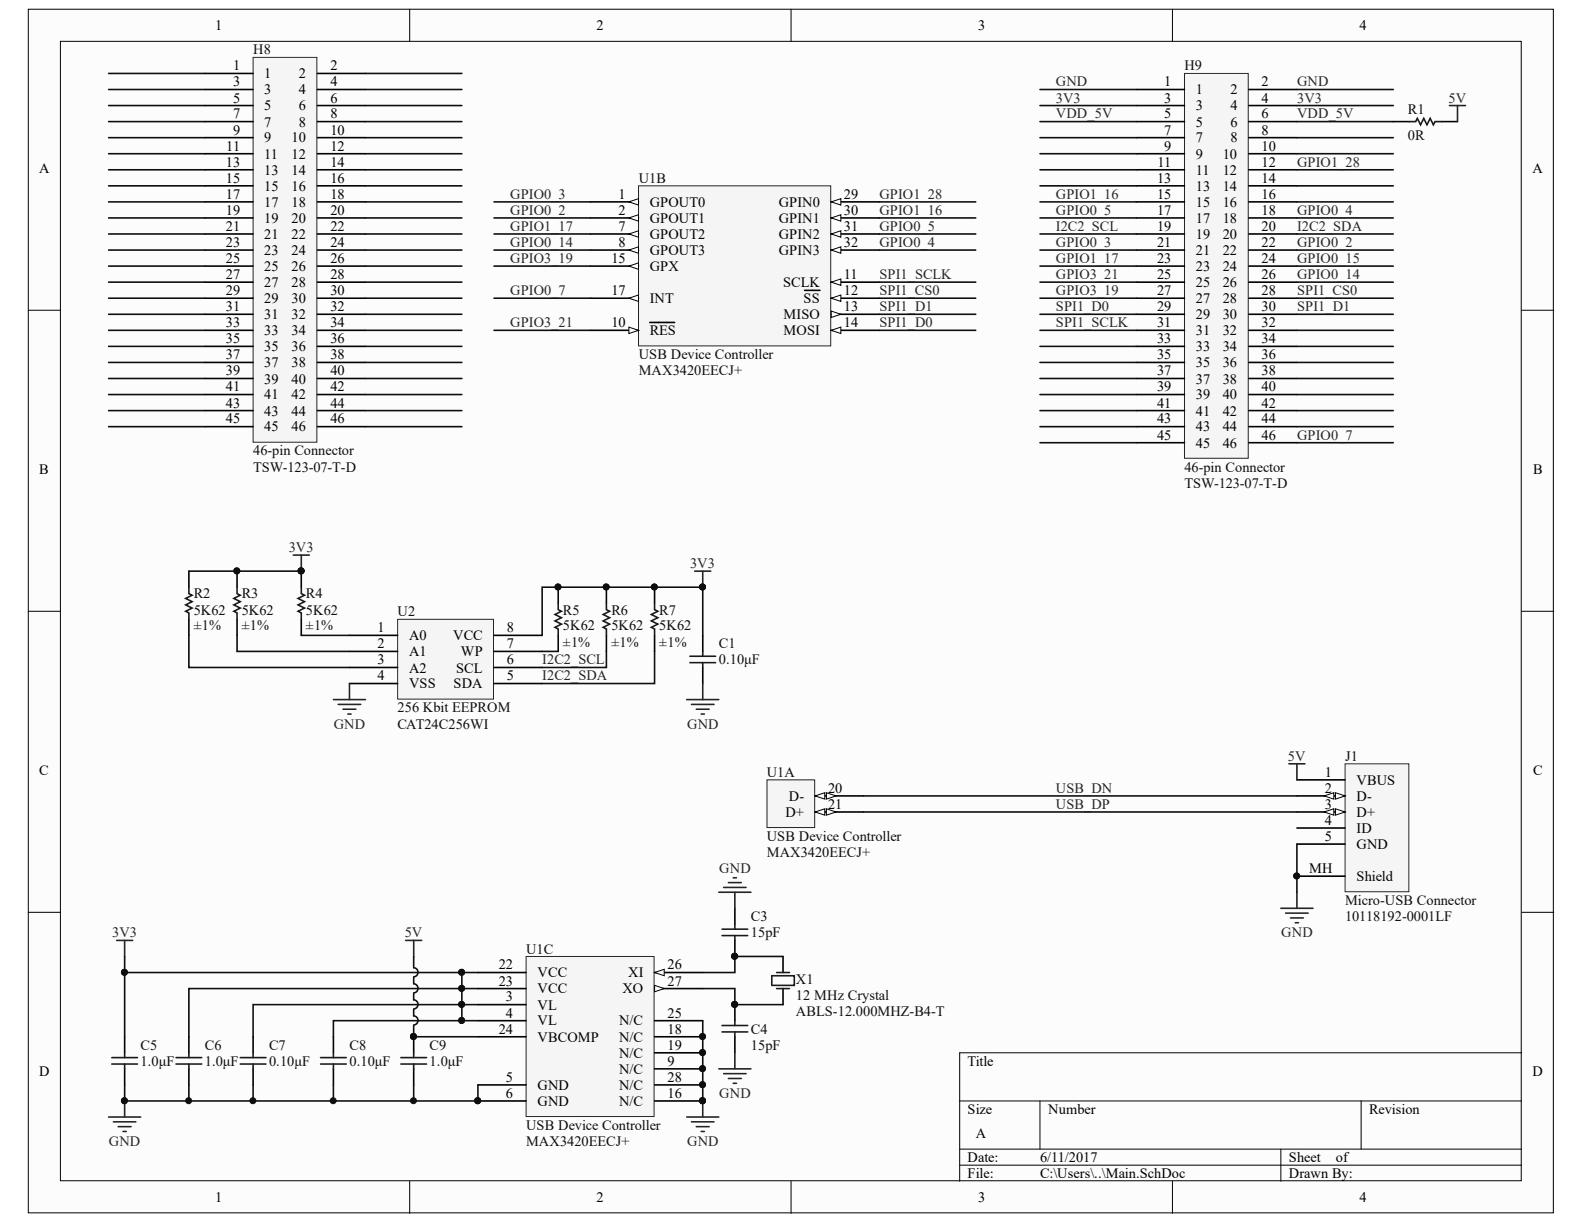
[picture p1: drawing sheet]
<svg xmlns="http://www.w3.org/2000/svg" width="279mm" height="216mm" viewBox="0 0 279 216" stroke-linecap="round" stroke-linejoin="round" font-family="sans-serif">
<defs><g id="words">
<g font-size="2.5">
<text x="38" y="5.3">1</text>
<text x="105.2" y="5.3">2</text>
<text x="172.5" y="5.3">3</text>
<text x="239.8" y="5.3">4</text>
<text x="41.1" y="12.4">1</text>
<text x="41.1" y="15.2">3</text>
<text x="46.6" y="13.8">1</text>
<text x="46.6" y="16.7">3</text>
<text x="52.7" y="13.8">2</text>
<text x="52.7" y="16.7">4</text>
<text x="58.3" y="12.4">2</text>
<text x="58.3" y="15.2">4</text>
<text x="205.4" y="15.2">1</text>
<text x="210.9" y="16.7">1</text>
<text x="217" y="16.7">2</text>
<text x="222.5" y="15.2">2</text>
<text x="41.1" y="18.1">5</text>
<text x="41.1" y="20.9">7</text>
<text x="41.1" y="23.8">9</text>
<text x="46.6" y="19.5">5</text>
<text x="46.6" y="22.3">7</text>
<text x="52.7" y="19.5">6</text>
<text x="52.7" y="22.3">8</text>
<text x="58.3" y="18.1">6</text>
<text x="58.3" y="20.9">8</text>
<text x="58.3" y="23.8">10</text>
<text x="205.4" y="18.1">3</text>
<text x="205.4" y="20.9">5</text>
<text x="205.4" y="23.8">7</text>
<text x="210.9" y="19.5">3</text>
<text x="210.9" y="22.3">5</text>
<text x="217" y="19.5">4</text>
<text x="217" y="22.3">6</text>
<text x="222.5" y="18.1">4</text>
<text x="222.5" y="20.9">6</text>
<text x="222.5" y="23.8">8</text>
<text x="39.8" y="29.4">13</text>
<text x="39.9" y="26.6">11</text>
<text x="46.6" y="25.1">9</text>
<text x="46.6" y="28">11</text>
<text x="51.4" y="25.1">10</text>
<text x="51.4" y="28">12</text>
<text x="58.3" y="26.6">12</text>
<text x="58.3" y="29.4">14</text>
<text x="204.2" y="29.4">11</text>
<text x="205.4" y="26.6">9</text>
<text x="210.9" y="25.1">7</text>
<text x="210.9" y="28">9</text>
<text x="215.7" y="28">10</text>
<text x="217" y="25.1">8</text>
<text x="222.5" y="26.6">10</text>
<text x="222.5" y="29.4">12</text>
<text x="6.9" y="30.4">A</text>
<text x="39.8" y="32.2">15</text>
<text x="39.8" y="35.1">17</text>
<text x="46.6" y="30.8">13</text>
<text x="46.6" y="33.7">15</text>
<text x="51.4" y="30.8">14</text>
<text x="51.4" y="33.7">16</text>
<text x="58.3" y="32.2">16</text>
<text x="58.3" y="35.1">18</text>
<text x="109.1" y="35.1">1</text>
<text x="148.9" y="35.1">29</text>
<text x="204.1" y="32.2">13</text>
<text x="204.1" y="35.1">15</text>
<text x="210.9" y="30.8">11</text>
<text x="210.9" y="33.7">13</text>
<text x="215.7" y="30.8">12</text>
<text x="215.7" y="33.7">14</text>
<text x="222.5" y="32.2">14</text>
<text x="222.5" y="35.1">16</text>
<text x="270.3" y="30.4">A</text>
<text x="39.8" y="37.9">19</text>
<text x="39.8" y="40.8">21</text>
<text x="46.6" y="36.4">17</text>
<text x="46.6" y="39.3">19</text>
<text x="51.4" y="36.4">18</text>
<text x="51.4" y="39.3">20</text>
<text x="58.3" y="37.9">20</text>
<text x="58.3" y="40.8">22</text>
<text x="109.1" y="37.9">2</text>
<text x="109.1" y="40.8">7</text>
<text x="114.6" y="36.4">GPOUT0</text>
<text x="114.6" y="39.3">GPOUT1</text>
<text x="137.4" y="36.4">GPIN0</text>
<text x="137.4" y="39.3">GPIN1</text>
<text x="148.9" y="37.9">30</text>
<text x="148.9" y="40.8">31</text>
<text x="204.1" y="37.9">17</text>
<text x="204.1" y="40.8">19</text>
<text x="210.9" y="36.4">15</text>
<text x="210.9" y="39.3">17</text>
<text x="215.7" y="36.4">16</text>
<text x="215.7" y="39.3">18</text>
<text x="222.5" y="37.9">18</text>
<text x="222.5" y="40.8">20</text>
<text x="39.8" y="43.6">23</text>
<text x="39.8" y="46.3">25</text>
<text x="46.6" y="42.1">21</text>
<text x="46.6" y="45">23</text>
<text x="46.6" y="47.8">25</text>
<text x="51.4" y="42.1">22</text>
<text x="51.4" y="45">24</text>
<text x="51.4" y="47.8">26</text>
<text x="58.3" y="43.6">24</text>
<text x="58.3" y="46.3">26</text>
<text x="107.8" y="46.3">15</text>
<text x="109.1" y="43.6">8</text>
<text x="114.6" y="42.1">GPOUT2</text>
<text x="114.6" y="45">GPOUT3</text>
<text x="114.6" y="47.8">GPX</text>
<text x="137.4" y="42.1">GPIN2</text>
<text x="137.4" y="45">GPIN3</text>
<text x="148.9" y="43.6">32</text>
<text x="204.1" y="43.6">21</text>
<text x="204.1" y="46.3">23</text>
<text x="210.9" y="42.1">19</text>
<text x="210.9" y="45">21</text>
<text x="210.9" y="47.8">23</text>
<text x="215.7" y="42.1">20</text>
<text x="215.7" y="45">22</text>
<text x="215.7" y="47.8">24</text>
<text x="222.5" y="43.6">22</text>
<text x="222.5" y="46.3">24</text>
<text x="39.8" y="49.2">27</text>
<text x="39.8" y="52">29</text>
<text x="46.6" y="50.7">27</text>
<text x="46.6" y="53.4">29</text>
<text x="51.4" y="50.7">28</text>
<text x="51.4" y="53.4">30</text>
<text x="58.3" y="49.2">28</text>
<text x="58.3" y="52">30</text>
<text x="107.8" y="52">17</text>
<text x="114.6" y="53.4">INT</text>
<text x="138.1" y="50.7">SCLK</text>
<text x="141.8" y="53.4">SS</text>
<text x="148.9" y="49.2">11</text>
<text x="148.9" y="52">12</text>
<text x="204.1" y="49.2">25</text>
<text x="204.1" y="52">27</text>
<text x="210.9" y="50.7">25</text>
<text x="210.9" y="53.4">27</text>
<text x="215.7" y="50.7">26</text>
<text x="215.7" y="53.4">28</text>
<text x="222.5" y="49.2">26</text>
<text x="222.5" y="52">28</text>
<text x="39.8" y="54.9">31</text>
<text x="39.8" y="57.7">33</text>
<text x="46.6" y="56.3">31</text>
<text x="46.6" y="59.1">33</text>
<text x="51.4" y="56.3">32</text>
<text x="51.4" y="59.1">34</text>
<text x="58.3" y="54.9">32</text>
<text x="58.3" y="57.7">34</text>
<text x="107.8" y="57.7">10</text>
<text x="114.6" y="59.1">RES</text>
<text x="138.2" y="56.3">MISO</text>
<text x="138.2" y="59.1">MOSI</text>
<text x="148.9" y="54.9">13</text>
<text x="148.9" y="57.7">14</text>
<text x="204.1" y="54.9">29</text>
<text x="204.1" y="57.7">31</text>
<text x="210.9" y="56.3">29</text>
<text x="210.9" y="59.1">31</text>
<text x="215.7" y="56.3">30</text>
<text x="215.7" y="59.1">32</text>
<text x="222.5" y="54.9">30</text>
<text x="222.5" y="57.7">32</text>
<text x="39.8" y="60.5">35</text>
<text x="39.8" y="63.3">37</text>
<text x="46.6" y="62">35</text>
<text x="46.6" y="64.8">37</text>
<text x="51.4" y="62">36</text>
<text x="51.4" y="64.8">38</text>
<text x="58.3" y="60.5">36</text>
<text x="58.3" y="63.3">38</text>
<text x="204.1" y="60.5">33</text>
<text x="204.1" y="63.3">35</text>
<text x="210.9" y="62">33</text>
<text x="210.9" y="64.8">35</text>
<text x="215.7" y="62">34</text>
<text x="215.7" y="64.8">36</text>
<text x="222.5" y="60.5">34</text>
<text x="222.5" y="63.3">36</text>
<text x="39.8" y="66.2">39</text>
<text x="39.8" y="69">41</text>
<text x="39.8" y="71.9">43</text>
<text x="46.6" y="67.7">39</text>
<text x="46.6" y="70.4">41</text>
<text x="51.4" y="67.7">40</text>
<text x="51.4" y="70.4">42</text>
<text x="58.3" y="66.2">40</text>
<text x="58.3" y="69">42</text>
<text x="58.3" y="71.9">44</text>
<text x="204.1" y="66.2">37</text>
<text x="204.1" y="69">39</text>
<text x="204.1" y="71.9">41</text>
<text x="210.9" y="67.7">37</text>
<text x="210.9" y="70.4">39</text>
<text x="215.7" y="67.7">38</text>
<text x="215.7" y="70.4">40</text>
<text x="222.5" y="66.2">38</text>
<text x="222.5" y="69">40</text>
<text x="222.5" y="71.9">42</text>
<text x="39.8" y="74.7">45</text>
<text x="46.6" y="73.3">43</text>
<text x="46.6" y="76.1">45</text>
<text x="51.4" y="73.3">44</text>
<text x="51.4" y="76.1">46</text>
<text x="58.3" y="74.7">46</text>
<text x="204.1" y="74.7">43</text>
<text x="204.1" y="77.5">45</text>
<text x="210.9" y="73.3">41</text>
<text x="210.9" y="76.1">43</text>
<text x="215.7" y="73.3">42</text>
<text x="215.7" y="76.1">44</text>
<text x="222.5" y="74.7">44</text>
<text x="222.5" y="77.5">46</text>
<text x="6.9" y="83.5">B</text>
<text x="210.9" y="79">45</text>
<text x="215.7" y="79">46</text>
<text x="270.4" y="83.5">B</text>
<text x="66.6" y="111.5">1</text>
<text x="72.1" y="113">A0</text>
<text x="79.9" y="113">VCC</text>
<text x="89.4" y="111.5">8</text>
<text x="66.6" y="114.3">2</text>
<text x="66.6" y="117.2">3</text>
<text x="66.6" y="120">4</text>
<text x="72.1" y="115.8">A1</text>
<text x="72.1" y="118.6">A2</text>
<text x="80.4" y="118.6">SCL</text>
<text x="81.3" y="115.8">WP</text>
<text x="89.4" y="120">5</text>
<text x="89.4" y="117.2">6</text>
<text x="89.4" y="114.3">7</text>
<text x="72.1" y="121.4">VSS</text>
<text x="80" y="121.4">SDA</text>
<text x="6.9" y="136.7">C</text>
<text x="233.7" y="137">1</text>
<text x="270.4" y="136.7">C</text>
<text x="139.1" y="141.2">D-</text>
<text x="146.1" y="139.9">20</text>
<text x="146.1" y="142.7">21</text>
<text x="233.7" y="139.9">2</text>
<text x="233.7" y="142.7">3</text>
<text x="239.3" y="138.4">VBUS</text>
<text x="239.3" y="141.2">D-</text>
<text x="138.5" y="144.1">D+</text>
<text x="233.7" y="145.5">4</text>
<text x="233.7" y="148.3">5</text>
<text x="239.3" y="144.1">D+</text>
<text x="239.3" y="146.9">ID</text>
<text x="239.3" y="149.8">GND</text>
<text x="230.9" y="154">MH</text>
<text x="239.3" y="155.4">Shield</text>
<text x="88" y="171">22</text>
<text x="88" y="173.9">23</text>
<text x="94.8" y="172.4">VCC</text>
<text x="110.8" y="172.4">XI</text>
<text x="117.7" y="171">26</text>
<text x="117.7" y="173.9">27</text>
<text x="89.2" y="176.6">3</text>
<text x="89.2" y="179.5">4</text>
<text x="94.8" y="178.1">VL</text>
<text x="94.8" y="175.2">VCC</text>
<text x="109.8" y="175.2">XO</text>
<text x="117.7" y="179.5">25</text>
<text x="88" y="182.3">24</text>
<text x="94.8" y="180.9">VL</text>
<text x="94.8" y="183.7">VBCOMP</text>
<text x="109.2" y="183.7">N/C</text>
<text x="109.2" y="180.9">N/C</text>
<text x="117.7" y="182.3">18</text>
<text x="117.7" y="185.2">19</text>
<text x="6.9" y="189.8">D</text>
<text x="89.2" y="190.9">5</text>
<text x="109.2" y="189.4">N/C</text>
<text x="109.2" y="186.5">N/C</text>
<text x="117.7" y="188">9</text>
<text x="117.7" y="190.9">28</text>
<text x="170.7" y="188">Title</text>
<text x="270.3" y="189.8">D</text>
<text x="89.2" y="193.6">6</text>
<text x="94.8" y="192.2">GND</text>
<text x="94.8" y="195.1">GND</text>
<text x="109.2" y="195.1">N/C</text>
<text x="109.2" y="192.2">N/C</text>
<text x="117.7" y="193.6">16</text>
<text x="170.7" y="196.5">Size</text>
<text x="184.9" y="196.5">Number</text>
<text x="241.5" y="196.5">Revision</text>
<text x="172.1" y="200.7">A</text>
<text x="170.7" y="205">Date:</text>
<text x="170.7" y="207.8">File:</text>
<text x="183.5" y="205">6/11/2017</text>
<text x="183.5" y="207.8">C:\Users\..\Main.SchDoc</text>
<text x="227.4" y="205">Sheet</text>
<text x="227.4" y="207.8">Drawn By:</text>
<text x="235.6" y="205">of</text>
<text x="38" y="212.1">1</text>
<text x="105.2" y="212.1">2</text>
<text x="172.5" y="212.1">3</text>
<text x="239.8" y="212.1">4</text>
</g>
<g font-size="2.5" fill="#0e0e0e">
<text x="44.7" y="9.6">H8</text>
<text x="208.9" y="12.4">H9</text>
<text x="248.3" y="20">R1</text>
<text x="248.3" y="24.6">0R</text>
<text x="112.7" y="32.2">U1B</text>
<text x="112.7" y="63.3">USB Device Controller</text>
<text x="112.7" y="66.2">MAX3420EECJ+</text>
<text x="44.7" y="83.2">TSW-123-07-T-D</text>
<text x="44.7" y="80.3">46-pin Connector</text>
<text x="208.9" y="83.2">46-pin Connector</text>
<text x="208.9" y="86">TSW-123-07-T-D</text>
<text x="34.2" y="105.5">R2</text>
<text x="42.6" y="105.5">R3</text>
<text x="54" y="105.5">R4</text>
<text x="34.2" y="111.2">±1%</text>
<text x="34.2" y="108.4">5K62</text>
<text x="42.6" y="111.2">±1%</text>
<text x="42.6" y="108.4">5K62</text>
<text x="54" y="111.2">±1%</text>
<text x="54" y="108.4">5K62</text>
<text x="70.1" y="108.7">U2</text>
<text x="99.3" y="108.4">R5</text>
<text x="99.3" y="111.2">5K62</text>
<text x="107.8" y="108.4">R6</text>
<text x="107.8" y="111.2">5K62</text>
<text x="116.3" y="108.4">R7</text>
<text x="116.3" y="111.2">5K62</text>
<text x="99.3" y="114.1">±1%</text>
<text x="107.8" y="114.1">±1%</text>
<text x="116.3" y="114.1">±1%</text>
<text x="126.8" y="114.3">C1</text>
<text x="126.8" y="117.2">0.10μF</text>
<text x="70.1" y="125.7">256 Kbit EEPROM</text>
<text x="70.1" y="128.5">CAT24C256WI</text>
<text x="135.2" y="137">U1A</text>
<text x="237.2" y="134.2">J1</text>
<text x="135.2" y="148.3">USB Device Controller</text>
<text x="135.2" y="151.2">MAX3420EECJ+</text>
<text x="237.2" y="159.7">Micro-USB Connector</text>
<text x="132.5" y="162.5">C3</text>
<text x="132.5" y="165.3">15pF</text>
<text x="237.2" y="162.5">10118192-0001LF</text>
<text x="92.8" y="168.2">U1C</text>
<text x="140.4" y="173.5">X1</text>
<text x="140.4" y="179.2">ABLS-12.000MHZ-B4-T</text>
<text x="140.4" y="176.4">12 MHz Crystal</text>
<text x="24.8" y="185.2">C5</text>
<text x="36.1" y="185.2">C6</text>
<text x="47.4" y="185.2">C7</text>
<text x="61.7" y="185.2">C8</text>
<text x="75.8" y="185.2">C9</text>
<text x="132.5" y="182.3">C4</text>
<text x="132.5" y="185.2">15pF</text>
<text x="24.8" y="188">1.0μF</text>
<text x="36.1" y="188">1.0μF</text>
<text x="47.4" y="188">0.10μF</text>
<text x="61.7" y="188">0.10μF</text>
<text x="75.8" y="188">1.0μF</text>
<text x="92.8" y="202.1">MAX3420EECJ+</text>
<text x="92.8" y="199.3">USB Device Controller</text>
</g>
<g font-size="2.5" fill="#262626">
<text x="186.2" y="15.2">GND</text>
<text x="228.8" y="15.2">GND</text>
<text x="186.2" y="18.1">3V3</text>
<text x="186.2" y="20.9">VDD_5V</text>
<text x="228.8" y="18.1">3V3</text>
<text x="228.8" y="20.9">VDD_5V</text>
<text x="255.5" y="18.1">5V</text>
<text x="228.8" y="29.4">GPIO1_28</text>
<text x="90" y="35.1">GPIO0_3</text>
<text x="155.1" y="35.1">GPIO1_28</text>
<text x="186.2" y="35.1">GPIO1_16</text>
<text x="90" y="40.8">GPIO1_17</text>
<text x="90" y="37.9">GPIO0_2</text>
<text x="155.1" y="37.9">GPIO1_16</text>
<text x="155.1" y="40.8">GPIO0_5</text>
<text x="186.2" y="37.9">GPIO0_5</text>
<text x="186.2" y="40.8">I2C2_SCL</text>
<text x="228.8" y="37.9">GPIO0_4</text>
<text x="228.8" y="40.8">I2C2_SDA</text>
<text x="90" y="46.3">GPIO3_19</text>
<text x="90" y="43.6">GPIO0_14</text>
<text x="155.1" y="43.6">GPIO0_4</text>
<text x="186.2" y="46.3">GPIO1_17</text>
<text x="186.2" y="43.6">GPIO0_3</text>
<text x="228.8" y="46.3">GPIO0_15</text>
<text x="228.8" y="43.6">GPIO0_2</text>
<text x="90" y="52">GPIO0_7</text>
<text x="155.1" y="52">SPI1_CS0</text>
<text x="155.1" y="49.2">SPI1_SCLK</text>
<text x="186.2" y="49.2">GPIO3_21</text>
<text x="186.2" y="52">GPIO3_19</text>
<text x="228.8" y="52">SPI1_CS0</text>
<text x="228.8" y="49.2">GPIO0_14</text>
<text x="90" y="57.7">GPIO3_21</text>
<text x="155.1" y="57.7">SPI1_D0</text>
<text x="155.1" y="54.9">SPI1_D1</text>
<text x="186.2" y="54.9">SPI1_D0</text>
<text x="186.2" y="57.7">SPI1_SCLK</text>
<text x="228.8" y="54.9">SPI1_D1</text>
<text x="228.8" y="77.5">GPIO0_7</text>
<text x="50.9" y="97.3">3V3</text>
<text x="121.7" y="100.2">3V3</text>
<text x="95.7" y="117.2">I2C2_SCL</text>
<text x="95.7" y="120">I2C2_SDA</text>
<text x="58.9" y="128.5">GND</text>
<text x="121.2" y="128.5">GND</text>
<text x="227.2" y="134.2">5V</text>
<text x="186.2" y="142.7">USB_DP</text>
<text x="186.2" y="139.9">USB_DN</text>
<text x="126.9" y="154">GND</text>
<text x="19.8" y="165.3">3V3</text>
<text x="71.4" y="165.3">5V</text>
<text x="226" y="165.3">GND</text>
<text x="126.9" y="193.6">GND</text>
<text x="19.2" y="202.1">GND</text>
<text x="121.2" y="202.1">GND</text>
</g>
</g></defs>
<g fill="#fcfcfc" stroke="#000" stroke-width=".18">
<path d="M5 1.6h269v212.3h-269z"/>
<path d="M10.7 7.3h257.6v201h-257.6z"/>
</g>
<g fill="none" stroke="#000" stroke-width=".18">
<path d="M72.3 1.6v5.7M139.5 1.6v5.7M206.8 1.6v5.7M5 54.7h5.7M268.4 54.7h5.7M5 107.8h5.7M268.4 107.8h5.7M5 160.9h5.7M268.4 160.9h5.7M169.3 194.2h99.1M183.4 194.2v8.5M240.1 194.2v8.5"/>
<path d="M268.4 185.7h-99.1v22.7M72.3 208.4v5.6M139.5 208.4v5.6M169.3 202.7h99.1M169.3 205.5h99.1M206.8 208.4v5.6M225.9 202.7v5.7"/>
</g>
<path d="M135.3 137.6h8.4v8.4h-8.4z" fill="#f5f5f5" stroke="#262626" stroke-width=".18"/>
<path d="M143.8 140.4h8.5" fill="none" stroke="#000" stroke-width=".28"/>
<g fill="#fcfcfc" stroke="#000" stroke-width=".18">
<path d="M143.8 140.4l1.7-.6v1.2z"/>
<path d="M145.8 139.8l1.7 .6-1.7 .6z"/>
</g>
<path d="M143.8 143.2h8.5" fill="none" stroke="#000" stroke-width=".28"/>
<g fill="#fcfcfc" stroke="#000" stroke-width=".18">
<path d="M143.8 143.2l1.7-.5v1.1z"/>
<path d="M145.8 142.7l1.7 .5-1.7 .6z"/>
</g>
<path d="M112.6 32.8h33.9v28.2h-33.9z" fill="#f5f5f5" stroke="#262626" stroke-width=".18"/>
<path d="M104.1 35.6h8.5" fill="none" stroke="#000" stroke-width=".28"/>
<path d="M110.9 35.6l1.7-.6v1.2z" fill="#fcfcfc" stroke="#000" stroke-width=".18"/>
<path d="M104.1 38.4h8.5" fill="none" stroke="#000" stroke-width=".28"/>
<path d="M110.9 38.4l1.7-.5v1.1z" fill="#fcfcfc" stroke="#000" stroke-width=".18"/>
<path d="M104.1 41.3h8.5" fill="none" stroke="#000" stroke-width=".28"/>
<path d="M110.9 41.3l1.7-.6v1.1z" fill="#fcfcfc" stroke="#000" stroke-width=".18"/>
<path d="M104.1 44.1h8.5" fill="none" stroke="#000" stroke-width=".28"/>
<path d="M110.9 44.1l1.7-.6v1.2z" fill="#fcfcfc" stroke="#000" stroke-width=".18"/>
<path d="M104.1 58.3h8.5" fill="none" stroke="#000" stroke-width=".28"/>
<path d="M110.9 57.7l1.7 .6-1.7 .5z" fill="#fcfcfc" stroke="#000" stroke-width=".18"/>
<path d="M114.6 56.9h4.4M146.6 49.8h8.5" fill="none" stroke="#000" stroke-width=".28"/>
<path d="M146.6 49.8l1.7-.6v1.1z" fill="#fcfcfc" stroke="#000" stroke-width=".18"/>
<path d="M146.6 52.6h8.5" fill="none" stroke="#000" stroke-width=".28"/>
<path d="M146.6 52.6l1.7-.6v1.2z" fill="#fcfcfc" stroke="#000" stroke-width=".18"/>
<path d="M141.9 51.2h2.7M146.6 55.4h8.5" fill="none" stroke="#000" stroke-width=".28"/>
<path d="M146.6 54.9l1.7 .5-1.7 .6z" fill="#fcfcfc" stroke="#000" stroke-width=".18"/>
<path d="M146.6 58.3h8.5" fill="none" stroke="#000" stroke-width=".28"/>
<path d="M146.6 58.3l1.7-.6v1.1z" fill="#fcfcfc" stroke="#000" stroke-width=".18"/>
<path d="M104.1 46.9h8.5" fill="none" stroke="#000" stroke-width=".28"/>
<path d="M110.9 46.9l1.7-.5v1.1z" fill="#fcfcfc" stroke="#000" stroke-width=".18"/>
<path d="M146.6 35.6h8.5" fill="none" stroke="#000" stroke-width=".28"/>
<path d="M146.6 35.6l1.7-.6v1.2z" fill="#fcfcfc" stroke="#000" stroke-width=".18"/>
<path d="M146.6 38.4h8.5" fill="none" stroke="#000" stroke-width=".28"/>
<path d="M146.6 38.4l1.7-.5v1.1z" fill="#fcfcfc" stroke="#000" stroke-width=".18"/>
<path d="M146.6 41.3h8.5" fill="none" stroke="#000" stroke-width=".28"/>
<path d="M146.6 41.3l1.7-.6v1.1z" fill="#fcfcfc" stroke="#000" stroke-width=".18"/>
<path d="M146.6 44.1h8.5" fill="none" stroke="#000" stroke-width=".28"/>
<path d="M146.6 44.1l1.7-.6v1.2z" fill="#fcfcfc" stroke="#000" stroke-width=".18"/>
<path d="M104.1 52.6h8.5" fill="none" stroke="#000" stroke-width=".28"/>
<path d="M110.9 52.6l1.7-.6v1.2z" fill="#fcfcfc" stroke="#000" stroke-width=".18"/>
<path d="M92.8 168.7h22.6v28.2h-22.6z" fill="#f5f5f5" stroke="#262626" stroke-width=".18"/>
<g fill="none" stroke="#000" stroke-width=".28">
<path d="M84.3 177.2h8.5M84.3 171.5h8.5M84.3 174.4h8.5M115.5 171.5h8.5M84.3 180h8.5M84.3 191.4h8.5M84.3 194.2h8.5M84.3 182.9h8.5M115.5 180h8.5M115.5 194.2h8.5M115.5 188.5h8.5M115.5 182.9h8.5"/>
<path d="M115.5 185.7h8.5"/>
</g>
<g fill="#0e0e0e" stroke="#0e0e0e" stroke-width=".18">
<circle cx="84.3" cy="194.2" r=".52"/>
<circle cx="123.9" cy="188.5" r=".52"/>
<circle cx="123.9" cy="194.2" r=".52"/>
<circle cx="123.9" cy="182.8" r=".52"/>
<circle cx="123.9" cy="185.7" r=".52"/>
</g>
<path d="M115.5 171.5l1.7-.5v1.1z" fill="#fcfcfc" stroke="#000" stroke-width=".18"/>
<path d="M115.5 174.4h8.5" fill="none" stroke="#000" stroke-width=".28"/>
<path d="M115.5 173.8l1.7 .6-1.7 .5z" fill="#fcfcfc" stroke="#000" stroke-width=".18"/>
<path d="M115.5 191.4h8.5" fill="none" stroke="#000" stroke-width=".28"/>
<g fill="#0e0e0e" stroke="#0e0e0e" stroke-width=".18">
<circle cx="123.9" cy="191.3" r=".52"/>
<circle cx="84.3" cy="194.2" r=".52"/>
<circle cx="123.9" cy="188.5" r=".52"/>
<circle cx="123.9" cy="194.2" r=".52"/>
<circle cx="123.9" cy="182.8" r=".52"/>
<circle cx="123.9" cy="185.7" r=".52"/>
</g>
<path d="M237.3 134.7h11.2v22.6h-11.2z" fill="#f5f5f5" stroke="#262626" stroke-width=".18"/>
<path d="M228.8 137.6h8.5M228.8 140.4h8.5" fill="none" stroke="#000" stroke-width=".28"/>
<g fill="#fcfcfc" stroke="#000" stroke-width=".18">
<path d="M235.6 139.8l1.7 .6-1.7 .6z"/>
<path d="M233.6 140.4l1.7-.6v1.2z"/>
</g>
<path d="M228.8 143.2h8.5" fill="none" stroke="#000" stroke-width=".28"/>
<g fill="#fcfcfc" stroke="#000" stroke-width=".18">
<path d="M235.6 142.7l1.7 .5-1.7 .6z"/>
<path d="M233.6 143.2l1.7-.5v1.1z"/>
</g>
<g fill="none" stroke="#000" stroke-width=".28">
<path d="M228.8 146.1h8.5M228.8 148.9h8.5M228.8 154.6h8.5M129.6 160.2v2.8M129.6 165.9v2.8M129.6 177.2v2.8M138.1 168.7v2.8M138.1 174.4v2.8M22 182.9v2.8M22 188.5v2.9M33.3 182.9v2.8M33.3 188.5v2.9"/>
<path d="M44.6 182.9v2.8M44.6 188.5v2.9M58.8 182.9v2.8M58.8 188.5v2.9M73 182.9v2.8M73 188.5v2.9M129.6 182.9v2.8"/>
</g>
<g fill="#0e0e0e" stroke="#0e0e0e" stroke-width=".18">
<circle cx="228.7" cy="154.5" r=".52"/>
<circle cx="72.9" cy="182.8" r=".52"/>
<circle cx="84.3" cy="194.2" r=".52"/>
<circle cx="21.9" cy="194.2" r=".52"/>
<circle cx="72.9" cy="194.2" r=".52"/>
<circle cx="58.8" cy="194.2" r=".52"/>
<circle cx="44.6" cy="194.2" r=".52"/>
<circle cx="33.3" cy="194.2" r=".52"/>
<circle cx="123.9" cy="194.2" r=".52"/>
<circle cx="81.4" cy="174.3" r=".52"/>
<circle cx="81.4" cy="177.2" r=".52"/>
<circle cx="81.4" cy="180" r=".52"/>
<circle cx="81.4" cy="171.5" r=".52"/>
<circle cx="21.9" cy="171.5" r=".52"/>
<circle cx="129.6" cy="168.7" r=".52"/>
<circle cx="129.6" cy="177.2" r=".52"/>
</g>
<g fill="none" stroke="#262626" stroke-width=".28">
<path d="M227.3 134.7h2.9M228.8 134.7v2.9M126.8 157.4h5.7M127.6 156.5h4M128.5 155.7h2.3M129.3 154.8h.6M129.6 157.4v2.8M228.8 157.4v2.8M20.6 165.9h2.8M22 165.9v2.8M71.6 165.9h2.8M73 165.9v2.8"/>
<path d="M225.9 160.2h5.7M226.8 161.1h3.9M227.6 161.9h2.3M228.5 162.8h.5M19.2 197h5.6M20 197.9h4M20.9 198.7h2.2M21.7 199.6h.6M22 194.2v2.8M121.1 197h5.7M122 197.9h3.9M122.8 198.7h2.3"/>
<path d="M123.7 199.6h.5M124 194.2v2.8M126.8 188.5h5.7M127.6 189.4h4M128.5 190.2h2.3M129.3 191.1h.6M129.6 185.7v2.8"/>
</g>
<g fill="none" stroke="#0e0e0e" stroke-width=".28">
<path d="M152.3 140.4h76.5M22 168.7v2.8M73 179.2a.81 .81 0 0 1 .7 .8 .81 .81 0 0 1-.7 .8M73 175.2v1.2a.81 .81 0 0 1 .7 .8 .81 .81 0 0 1-.7 .8M73 172.4v1.1a.81 .81 0 0 1 .7 .8 .81 .81 0 0 1-.7 .8M73 168.7v2a.81 .81 0 0 1 .7 .8 .81 .81 0 0 1-.7 .8M73 178.1v1.1M81.5 171.5h2.8M84.3 174.4h-51v8.5M84.3 177.2h-39.7v5.7M124 174.4h5.6v2.8h8.5M138.1 168.7h-8.5v2.8h-5.6"/>
<path d="M22 191.4v2.8h62.3v-2.8M22 182.9v-11.4h59.5v8.5h-22.7v2.9M33.3 191.4v2.8M44.6 191.4v2.8M58.8 191.4v2.8M73 180.9v2h11.3M73 191.4v2.8M81.5 180h2.8M124 180v14.2"/>
</g>
<g fill="none" stroke="#1c1c1c" stroke-width=".28">
<path d="M127.4 163.9h4.5M127.4 165h4.5M129.6 163v.9M129.6 165v.9M136.1 172.1h4v1.7h-4zM137 171.5h2.3M137 174.4h2.3M19.7 186.6h4.6M19.7 187.7h4.6M22 185.7v.9M22 187.7v.8M31 186.6h4.6"/>
<path d="M31 187.7h4.6M33.3 185.7v.9M33.3 187.7v.8M42.4 186.6h4.5M42.4 187.7h4.5M44.6 185.7v.9M44.6 187.7v.8M56.5 186.6h4.6M56.5 187.7h4.6M58.8 185.7v.9M58.8 187.7v.8M70.7 186.6h4.5"/>
<path d="M70.7 187.7h4.5M73 185.7v.9M73 187.7v.8M127.4 180.9h4.5M127.4 182h4.5M129.6 180v.9M129.6 182v.9"/>
</g>
<path d="M44.6 10.1h11.3v67.9h-11.3z" fill="#f5f5f5" stroke="#262626" stroke-width=".18"/>
<g fill="none" stroke="#000" stroke-width=".28">
<path d="M36.1 13h8.5M36.1 15.8h8.5M36.1 18.6h8.5M56 13h8.5M56 15.8h8.5M56 18.6h8.5M36.1 21.5h8.5M36.1 24.3h8.5M36.1 27.1h8.5M36.1 29.9h8.5M36.1 32.8h8.5M36.1 35.6h8.5"/>
<path d="M36.1 38.4h8.5M56 21.5h8.5M56 24.3h8.5M56 27.1h8.5M56 29.9h8.5M56 32.8h8.5M56 35.6h8.5M56 38.4h8.5M36.1 41.3h8.5M36.1 44.1h8.5M36.1 46.9h8.5M36.1 49.8h8.5"/>
<path d="M36.1 52.6h8.5M36.1 55.4h8.5M36.1 58.3h8.5M56 41.3h8.5M56 44.1h8.5M56 46.9h8.5M56 49.8h8.5M56 52.6h8.5M56 55.4h8.5M56 58.3h8.5M36.1 61.1h8.5M36.1 63.9h8.5"/>
<path d="M36.1 66.8h8.5M36.1 69.6h8.5M36.1 72.4h8.5M36.1 75.3h8.5M56 61.1h8.5M56 63.9h8.5M56 66.8h8.5M56 69.6h8.5M56 72.4h8.5M56 75.3h8.5"/>
</g>
<path d="M208.9 13h11.3v67.8h-11.3z" fill="#f5f5f5" stroke="#262626" stroke-width=".18"/>
<g fill="none" stroke="#000" stroke-width=".28">
<path d="M200.4 15.8h8.5M200.4 18.6h8.5M220.3 15.8h8.5M220.3 18.6h8.5M200.4 21.5h8.5M200.4 24.3h8.5M200.4 27.1h8.5M200.4 29.9h8.5M200.4 32.8h8.5M200.4 35.6h8.5M200.4 38.4h8.5M220.3 21.5h8.5"/>
<path d="M220.3 24.3h8.5M220.3 27.1h8.5M220.3 29.9h8.5M220.3 32.8h8.5M220.3 35.6h8.5M220.3 38.4h8.5M200.4 41.3h8.5M200.4 44.1h8.5M200.4 46.9h8.5M200.4 49.8h8.5M200.4 52.6h8.5M200.4 55.4h8.5"/>
<path d="M200.4 58.3h8.5M220.3 41.3h8.5M220.3 44.1h8.5M220.3 46.9h8.5M220.3 49.8h8.5M220.3 52.6h8.5M220.3 55.4h8.5M220.3 58.3h8.5M200.4 61.1h8.5M200.4 63.9h8.5M200.4 66.8h8.5M200.4 69.6h8.5"/>
<path d="M200.4 72.4h8.5M200.4 75.3h8.5M200.4 78.1h8.5M220.3 61.1h8.5M220.3 63.9h8.5M220.3 66.8h8.5M220.3 69.6h8.5M220.3 72.4h8.5M220.3 75.3h8.5M220.3 78.1h8.5"/>
</g>
<g fill="none" stroke="#0e0e0e" stroke-width=".28">
<path d="M19.2 15.8h16.9M19.2 18.6h16.9M19.2 13h16.9M64.5 15.8h17M64.5 18.6h17M64.5 13h17M183.4 15.8h17M183.4 18.6h17M228.8 15.8h17M228.8 18.6h17M19.2 21.5h16.9M19.2 24.3h16.9"/>
<path d="M19.2 27.1h16.9M19.2 29.9h16.9M19.2 32.8h16.9M19.2 35.6h16.9M19.2 38.4h16.9M64.5 21.5h17M64.5 24.3h17M64.5 27.1h17M64.5 29.9h17M64.5 32.8h17M64.5 35.6h17M64.5 38.4h17"/>
<path d="M87.1 35.6h17M87.1 38.4h17M155.1 35.6h17M155.1 38.4h17M183.4 21.5h17M183.4 24.3h17M183.4 27.1h17M183.4 29.9h17M183.4 32.8h17M183.4 35.6h17M183.4 38.4h17M228.8 21.5h17"/>
<path d="M228.8 24.3h17M228.8 27.1h17M228.8 29.9h17M228.8 32.8h17M228.8 35.6h17M228.8 38.4h17M19.2 41.3h16.9M19.2 44.1h16.9M19.2 46.9h16.9M19.2 49.8h16.9M19.2 52.6h16.9M19.2 55.4h16.9"/>
<path d="M19.2 58.3h16.9M64.5 41.3h17M64.5 44.1h17M64.5 46.9h17M64.5 49.8h17M64.5 52.6h17M64.5 55.4h17M64.5 58.3h17M87.1 41.3h17M87.1 44.1h17M87.1 46.9h17M87.1 52.6h17"/>
<path d="M87.1 58.3h17M155.1 41.3h17M155.1 44.1h17M155.1 49.8h17M155.1 52.6h17M155.1 55.4h17M155.1 58.3h17M183.4 41.3h17M183.4 44.1h17M183.4 46.9h17M183.4 49.8h17M183.4 52.6h17"/>
<path d="M183.4 55.4h17M183.4 58.3h17M228.8 41.3h17M228.8 44.1h17M228.8 46.9h17M228.8 49.8h17M228.8 52.6h17M228.8 55.4h17M228.8 58.3h17M19.2 61.1h16.9M19.2 63.9h16.9M19.2 66.8h16.9"/>
<path d="M19.2 69.6h16.9M19.2 72.4h16.9M19.2 75.3h16.9M64.5 61.1h17M64.5 63.9h17M64.5 66.8h17M64.5 69.6h17M64.5 72.4h17M64.5 75.3h17M183.4 61.1h17M183.4 63.9h17M183.4 66.8h17"/>
<path d="M183.4 69.6h17M183.4 72.4h17M183.4 75.3h17M183.4 78.1h17M228.8 61.1h17M228.8 63.9h17M228.8 66.8h17M228.8 69.6h17M228.8 72.4h17M228.8 75.3h17M228.8 78.1h17"/>
</g>
<path d="M70.1 109.2h16.9v14.1h-16.9z" fill="#f5f5f5" stroke="#262626" stroke-width=".18"/>
<g fill="none" stroke="#000" stroke-width=".28">
<path d="M245.8 21.5h2.8M254.3 21.5h2.8M33.3 100.7v2.9M33.3 109.2v2.9M41.8 100.7v2.9M41.8 109.2v2.9M53.1 100.7v2.9M53.1 109.2v2.9M61.6 112.1h8.5M61.6 114.9h8.5M61.6 117.7h8.5M87.1 112.1h8.5"/>
<path d="M87.1 114.9h8.5M87.1 117.7h8.5M98.5 103.6v2.8M98.5 112.1v2.8M107 103.6v2.8M107 112.1v2.8M115.5 103.6v2.8M115.5 112.1v2.8M124 112.1v2.8M124 117.7v2.9M61.6 120.6h8.5M87.1 120.6h8.5"/>
</g>
<g fill="none" stroke="#262626" stroke-width=".28">
<path d="M255.7 18.6h2.8M257.1 18.6v2.9M51.7 97.9h2.9M53.1 97.9v2.8M122.5 100.7h2.9M124 100.7v2.9M58.8 123.4h5.7M59.7 124.2h3.9M60.5 125.1h2.3M61.4 125.9h.5M61.6 120.6v2.8M121.1 123.4h5.7"/>
<path d="M122 124.2h3.9M122.8 125.1h2.3M123.7 125.9h.5M124 120.6v2.8"/>
</g>
<g fill="#0e0e0e" stroke="#0e0e0e" stroke-width=".18">
<circle cx="123.9" cy="103.5" r=".52"/>
<circle cx="53.1" cy="100.7" r=".52"/>
<circle cx="41.8" cy="100.7" r=".52"/>
<circle cx="106.9" cy="103.5" r=".52"/>
<circle cx="115.4" cy="103.5" r=".52"/>
<circle cx="98.4" cy="103.5" r=".52"/>
</g>
<path d="M248.6 21.5h1.1l.3-.6 .6 1.1 .5-1.1 .6 1.1 .6-1.1 .5 1.1 .3-.5h1.2M33.3 103.6v1.1l.6 .3-1.2 .6 1.2 .5-1.2 .6 1.2 .6-1.2 .5 .6 .3v1.1M41.8 103.6v1.1l.6 .3-1.2 .6 1.2 .5-1.2 .6 1.2 .6-1.2 .5 .6 .3v1.1M53.1 103.6v1.1l.6 .3-1.1 .6 1.1 .5-1.1 .6 1.1 .6-1.1 .5 .5 .3v1.1M98.5 106.4v1.1l.5 .3-1.1 .6 1.1 .6-1.1 .5 1.1 .6-1.1 .6 .6 .2v1.2M107 106.4v1.1l.5 .3-1.1 .6 1.1 .6-1.1 .5 1.1 .6-1.1 .6 .6 .2v1.2M115.5 106.4v1.1l.5 .3-1.1 .6 1.1 .6-1.1 .5 1.1 .6-1.1 .6 .6 .2v1.2M121.7 115.8h4.5M121.7 116.9h4.5M124 114.9v.9M124 116.9v.8" fill="none" stroke="#1c1c1c" stroke-width=".28"/>
<path d="M33.3 112.1v5.6h28.3M33.3 100.7h19.8M41.8 112.1v2.8h19.8M53.1 112.1h8.5M95.6 112.1v-8.5h28.4v8.5M95.6 114.9h2.9M107 114.9v2.8h-11.4M115.5 114.9v5.7h-19.9M152.3 143.2h76.5M228.8 148.9v8.5" fill="none" stroke="#0e0e0e" stroke-width=".28"/>
<use href="#words"/>
</svg>
